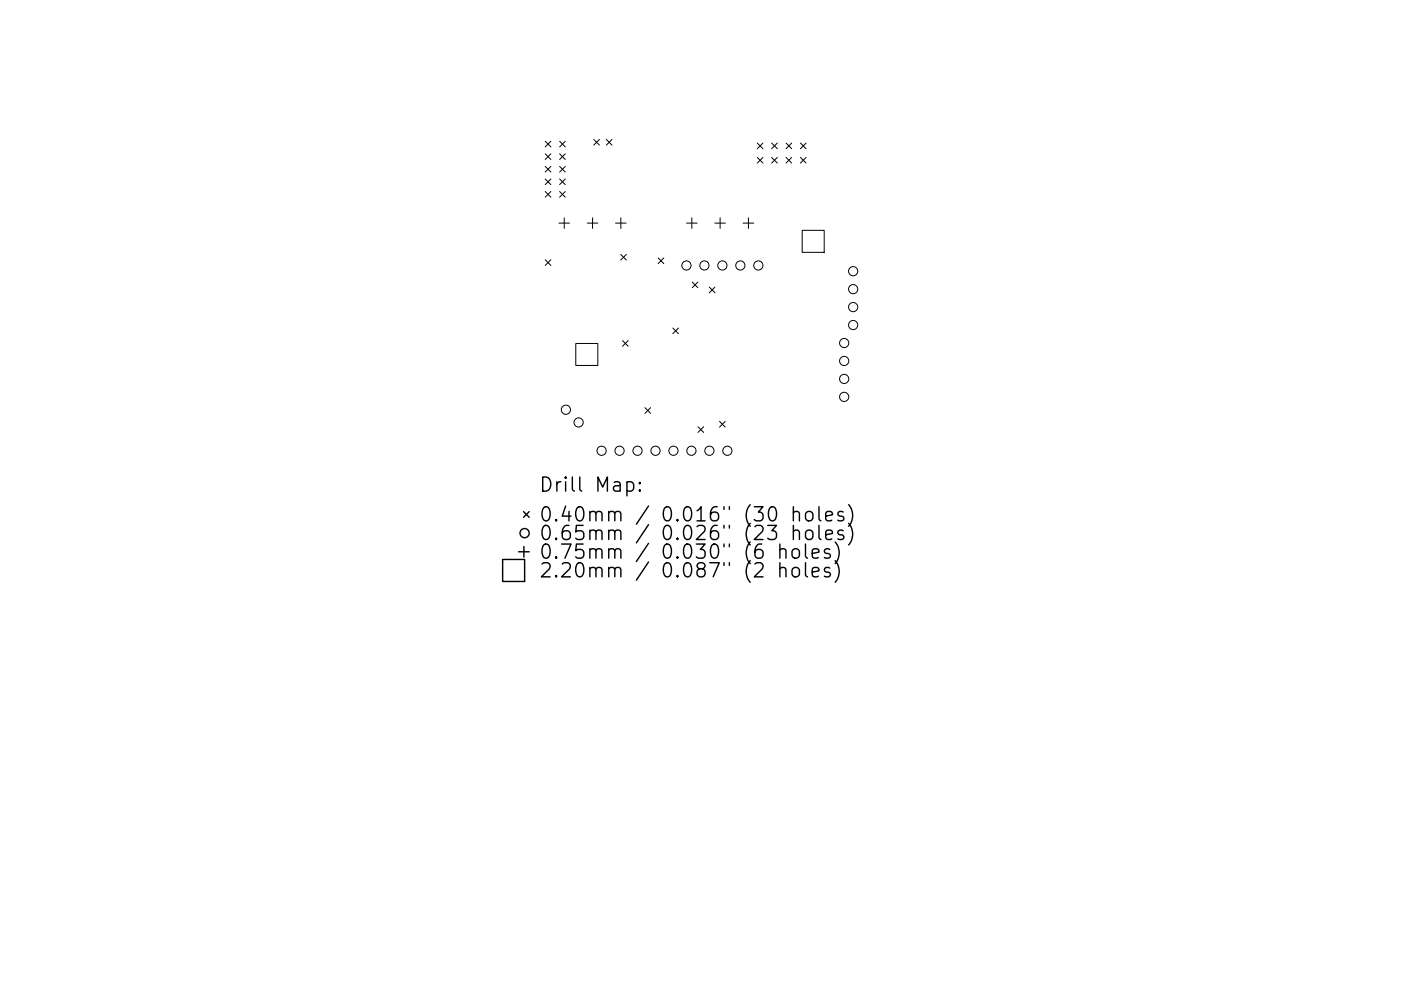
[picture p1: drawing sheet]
<svg xmlns="http://www.w3.org/2000/svg" width="297mm" height="210mm" viewBox="0 0 297 210" stroke-linecap="round" stroke-linejoin="round" font-family="sans-serif">
<defs><g id="words">
<g font-size="4.2">
<text x="114.2" y="104.4">Drill Map:</text>
<text x="114.2" y="110.7">0.40mm / 0.016&quot; (30 holes)</text>
<text x="114.2" y="114.6">0.65mm / 0.026&quot; (23 holes)</text>
<text x="114.2" y="118.6">0.75mm / 0.030&quot; (6 holes)</text>
<text x="114.2" y="122.5">2.20mm / 0.087&quot; (2 holes)</text>
</g>
</g></defs>
<g fill="none" stroke="#000" stroke-width=".21">
<path d="M115.6 30l1.2 1.2M115.6 32.6l1.2 1.2M115.6 35.3l1.2 1.2M115.6 38l1.2 1.2M116.8 30l-1.2 1.2M116.8 32.6l-1.2 1.2M116.8 35.3l-1.2 1.2M116.8 38l-1.2 1.2M118.6 30l1.2 1.2M118.6 32.6l1.2 1.2M118.6 35.3l1.2 1.2M118.6 38l1.2 1.2"/>
<path d="M119.8 30l-1.2 1.2M119.8 32.6l-1.2 1.2M119.8 35.3l-1.2 1.2M119.8 38l-1.2 1.2M125.9 29.6l1.2 1.2M127.1 29.6l-1.2 1.2M128.6 29.6l1.2 1.2M129.8 29.6l-1.2 1.2M160.6 30.4l1.2 1.2M160.6 33.4l1.2 1.2M161.8 30.4l-1.2 1.2M161.8 33.4l-1.2 1.2"/>
<path d="M163.6 33.4l1.2 1.2M163.6 30.4l1.2 1.2M164.8 30.4l-1.2 1.2M164.8 33.4l-1.2 1.2M166.7 33.4l1.2 1.2M166.7 30.4l1.2 1.2M167.9 30.4l-1.2 1.2M167.9 33.4l-1.2 1.2M169.7 33.4l1.2 1.2M169.7 30.4l1.2 1.2M170.9 30.4l-1.2 1.2M170.9 33.4l-1.2 1.2"/>
<path d="M115.6 40.6l1.2 1.2M115.6 55.1l1.2 1.2M116.8 40.6l-1.2 1.2M116.8 55.1l-1.2 1.2M118.5 47.3h2.3M118.6 40.6l1.2 1.2M119.6 46.2v2.3M119.8 40.6l-1.2 1.2M124.5 47.3h2.3M125.6 46.2v2.3M130.5 47.3h2.3M131.6 54l1.2 1.2"/>
<path d="M131.6 46.2v2.3M132.8 54l-1.2 1.2M139.5 54.7l1.2 1.2M140.7 54.7l-1.2 1.2M145.6 47.3h2.2M146.7 46.2v2.3M146.8 59.8l1.2 1.2M148 59.8l-1.2 1.2M151.6 47.3h2.2M152.7 46.2v2.3M157.6 47.3h2.2M158.7 46.2v2.3"/>
<path d="M170.1 48.9h4.6v4.6h-4.6zM122.1 72.9h4.6v4.6h-4.6zM132 72.3l1.2 1.2M133.2 72.3l-1.2 1.2M142.7 69.6l1.2 1.2M143.9 69.6l-1.2 1.2M150.4 60.9l1.2 1.2M151.6 60.9l-1.2 1.2M136.7 86.5l1.2 1.2M137.9 86.5l-1.2 1.2M148 90.5l1.2 1.2M149.2 90.5l-1.2 1.2"/>
<path d="M152.6 89.4l1.2 1.2M153.8 89.4l-1.2 1.2"/>
<circle cx="145.5" cy="56.3" r=".97"/>
<circle cx="149.3" cy="56.3" r=".97"/>
<circle cx="153.2" cy="56.3" r=".97"/>
<circle cx="157" cy="56.3" r=".97"/>
<circle cx="160.8" cy="56.3" r=".97"/>
<circle cx="180.9" cy="57.5" r=".98"/>
<circle cx="179" cy="72.8" r=".98"/>
<circle cx="179" cy="76.6" r=".98"/>
<circle cx="180.9" cy="65.2" r=".98"/>
<circle cx="180.9" cy="69" r=".98"/>
<circle cx="180.9" cy="61.3" r=".98"/>
<circle cx="120" cy="86.9" r=".98"/>
<circle cx="122.7" cy="89.6" r=".97"/>
<circle cx="127.5" cy="95.6" r=".98"/>
<circle cx="131.4" cy="95.6" r=".98"/>
<circle cx="135.2" cy="95.6" r=".98"/>
<circle cx="139" cy="95.6" r=".98"/>
<circle cx="142.8" cy="95.6" r=".98"/>
<circle cx="146.6" cy="95.6" r=".98"/>
<circle cx="150.4" cy="95.6" r=".98"/>
<circle cx="154.2" cy="95.6" r=".98"/>
<circle cx="179" cy="84.2" r=".98"/>
<circle cx="179" cy="80.4" r=".98"/>
</g>
<g fill="none" stroke="#000" stroke-width=".3">
<path d="M106.6 118.7h4.6v4.7h-4.6zM110 117.1h2.2M111 108.6l1.2 1.2M111.1 115.9v2.3M112.2 108.6l-1.2 1.2M132.9 102.4l.9-.2 .6 .6v.8l-.3 .5-.3 .1-.9-.1M135.6 103.9l.2 .2-.2 .1-.1-.1 .1-.2v.3M135.6 102.4l.2 .1-.2 .1-.1-.1 .1-.1v.2M165.4 116.7a.74 .74 0 0 1 1.2 .2v1.5M165.4 115.4v3M165.4 119.4v3M168.2 108.8a.74 .74 0 0 1 1.3 .1v1.6"/>
<path d="M168.2 112.8a.74 .74 0 0 1 1.3 .1v1.6M168.2 116.6a.81 .81 0 0 1 1.3 .4v.9a.81 .81 0 0 1-.8 .6 .81 .81 0 0 1-.8-.6v-.9zM168.2 107.5v3M168.2 111.5v3M170.8 115.4v2.6l.4 .4M170.8 119.4v2.6l.4 .4M170.9 108.8a.81 .81 0 0 1 .8-.3 .81 .81 0 0 1 .7 .6v.8a.81 .81 0 0 1-.8 .6 .81 .81 0 0 1-.8-.6v-.8zM170.9 112.8a.81 .81 0 0 1 .8-.3 .81 .81 0 0 1 .7 .5v.9a.81 .81 0 0 1-.8 .6 .81 .81 0 0 1-.8-.6v-.9zM172.2 117.4l1.4-.3-.1-.5-.9-.2-.4 .5v1.1l.2 .3 .2 .1 .9-.1M173.6 107.5v2.6l.5 .4M173.6 111.5v2.5l.5 .5M175.1 109.5l1.4-.3-.1-.5-.9-.2-.4 .4v1.2l.1 .3 .3 .1 .9-.1"/>
<path d="M175.1 113.5l1.4-.3-.1-.6-.9-.1-.4 .4v1.1l.1 .3 .3 .2 .9-.2M175.9 116.6l-.7-.2-.4 .5 .1 .4 1 .3 .2 .3-.2 .4-.3 .1-.8-.1M177.1 115a3.4 3.4 0 0 1 0 4.6M177.1 119a3.4 3.4 0 0 1 0 4.5M178.8 108.7l-.7-.2-.5 .4 .2 .5 1 .3 .1 .2-.1 .5-.3 .1-.9-.1M178.8 112.6l-.7-.1-.5 .4 .2 .4 1 .3 .1 .3-.1 .4-.3 .2-.9-.2M179.9 107.1a3.4 3.4 0 0 1 0 4.6M179.9 111a3.4 3.4 0 0 1 0 4.6M165.4 120.7a.74 .74 0 0 1 1.2 .1v1.6M168.1 120.7a.81 .81 0 0 1 .8-.3 .81 .81 0 0 1 .6 .6v.8a.81 .81 0 0 1-.8 .6 .81 .81 0 0 1-.8-.6v-.8zM172.2 121.4l1.4-.3-.1-.6-.9-.1-.4 .4v1.2l.2 .2 .2 .2 .9-.2M175.9 120.5l-.7-.1-.4 .4 .1 .4 1 .3 .2 .3-.2 .4-.3 .2-.8-.2"/>
<circle cx="111.2" cy="113.1" r=".97"/>
</g>
<use href="#words"/>
</svg>
